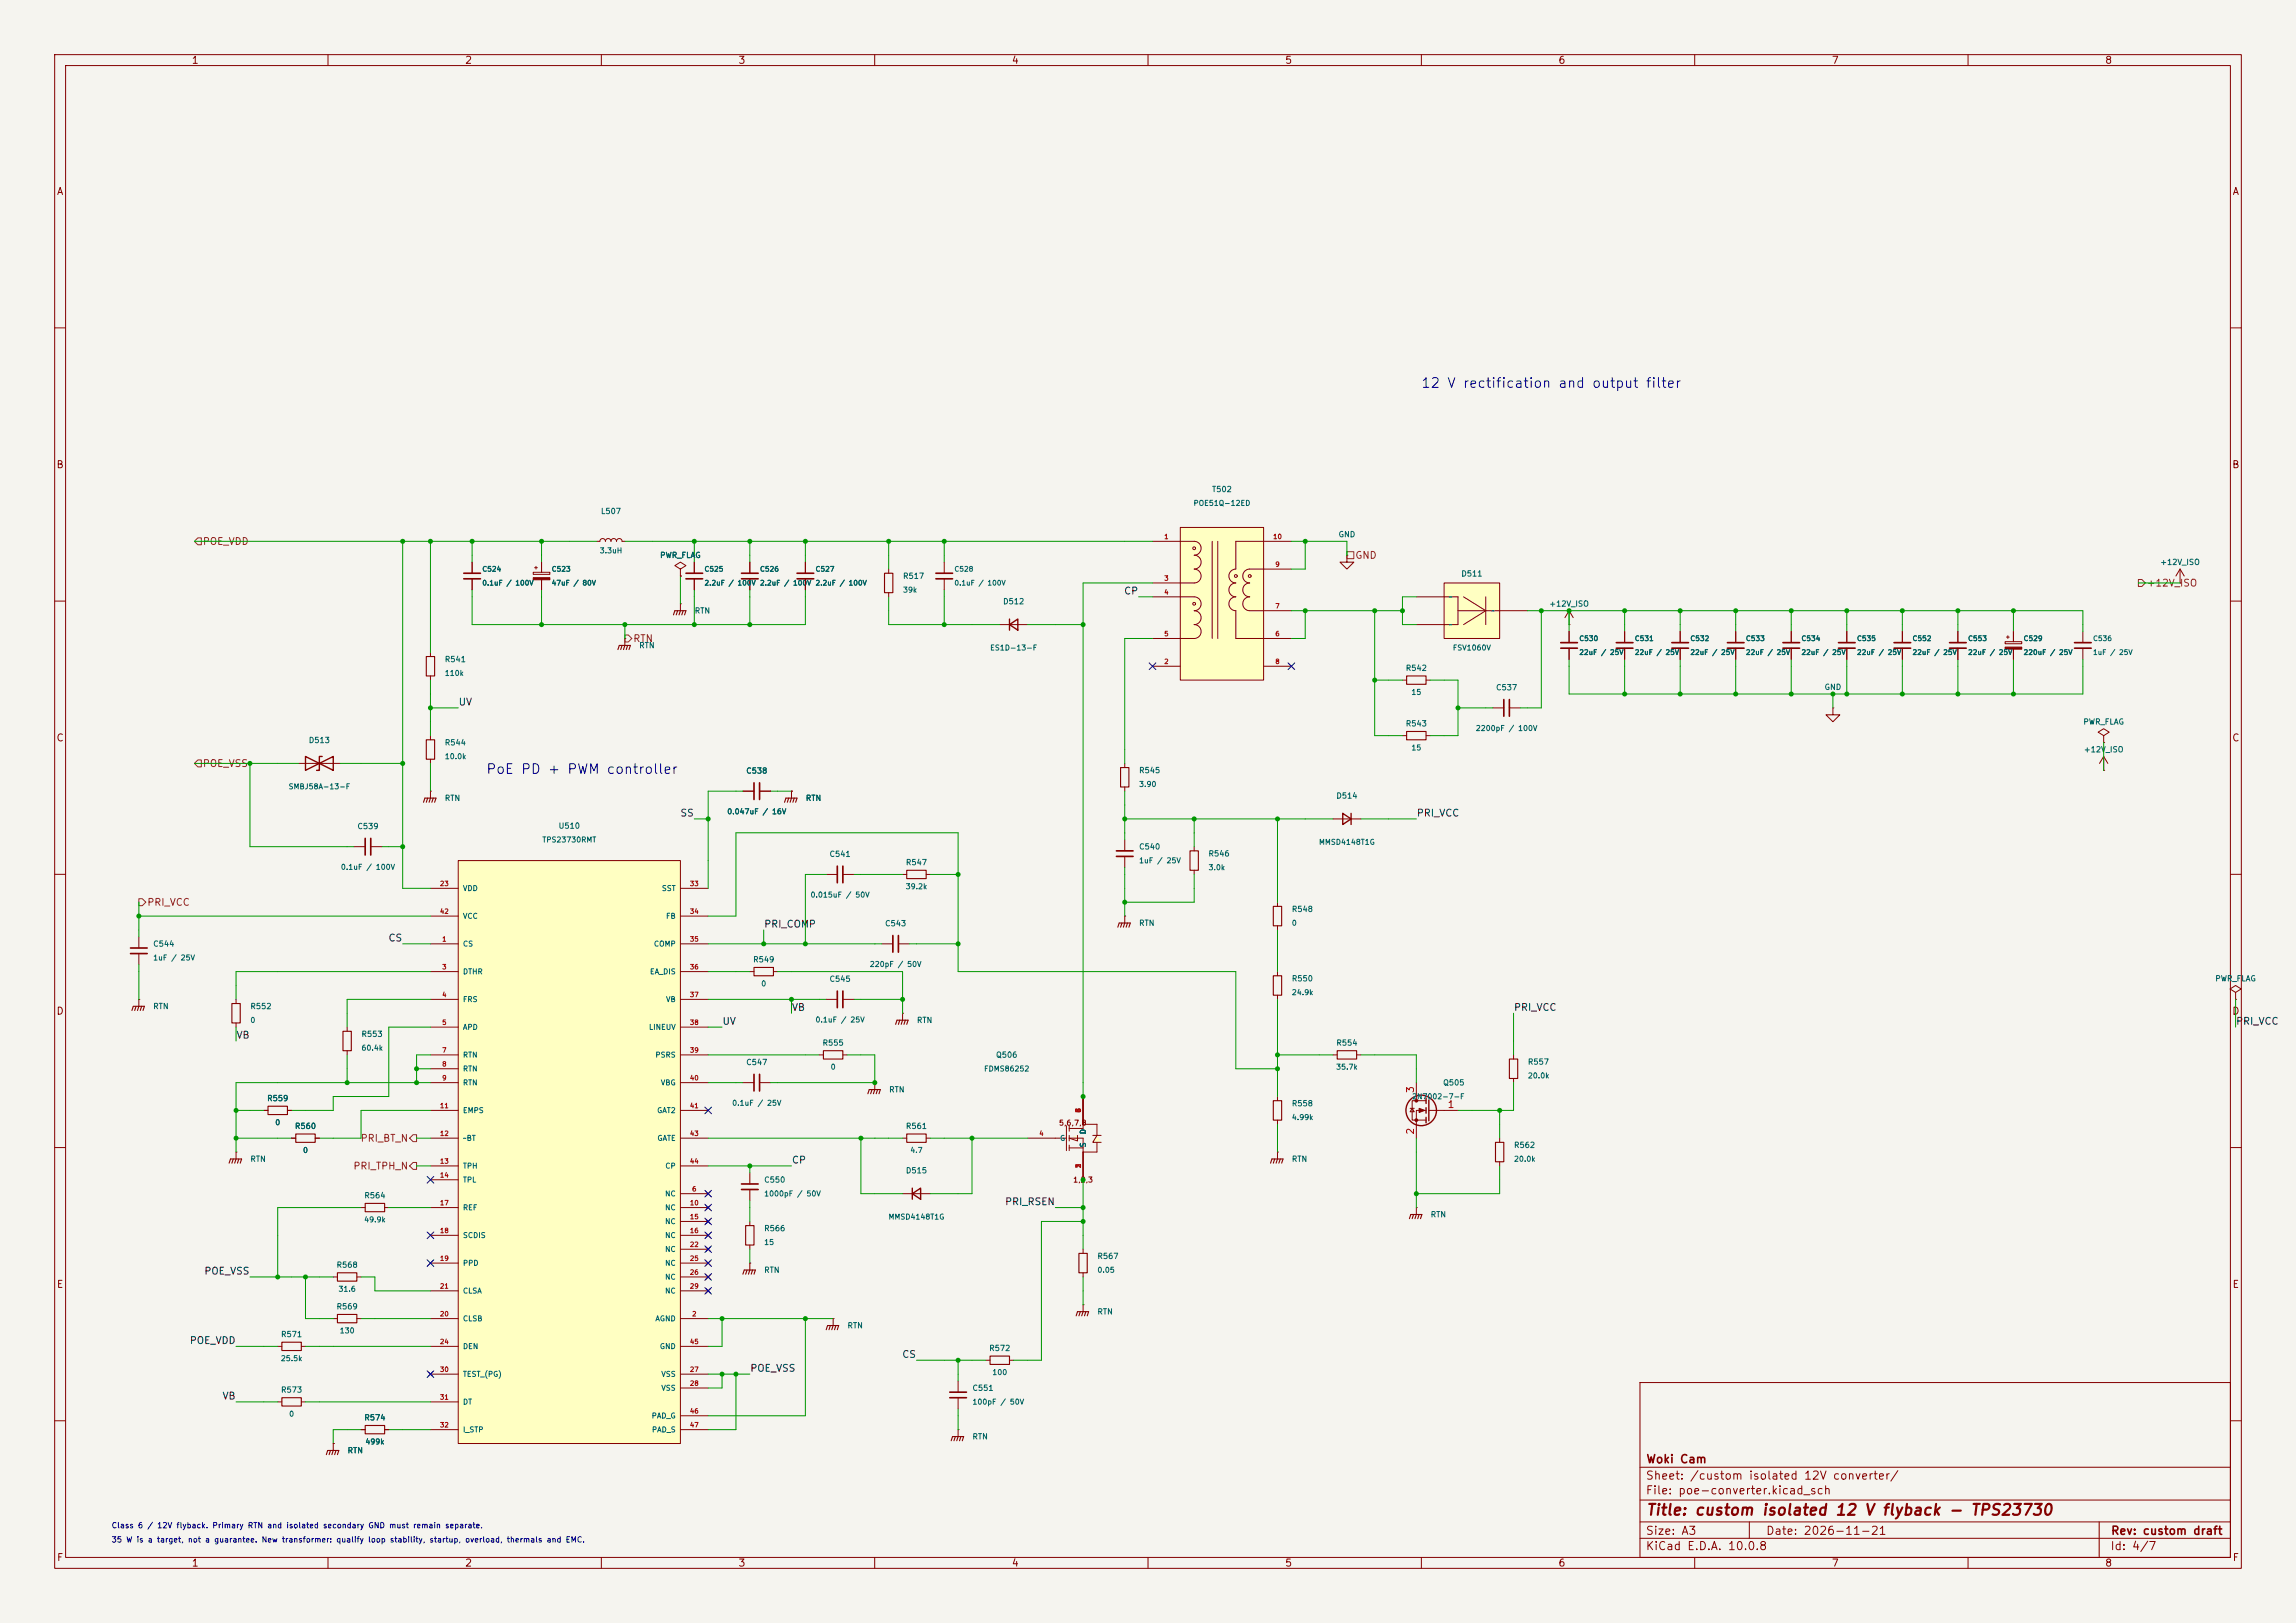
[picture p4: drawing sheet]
<svg xmlns="http://www.w3.org/2000/svg" width="420mm" height="297mm" viewBox="0 0 420 297" stroke-linecap="round" stroke-linejoin="round" font-family="sans-serif">
<defs><g id="words">
<text font-size="2" fill="#840000" x="301" y="277.8">Title: custom isolated 12 V flyback - TPS23730</text>
<g font-size="1.8" fill="#0000c2">
<text x="259.8" y="71.4">12 V rectification and output filter</text>
<text x="88.8" y="142.1">PoE PD + PWM controller</text>
</g>
<g font-size="1.5" fill="#840000">
<text x="301" y="268.1">Woki Cam</text>
<text x="300.9" y="273.8">File: poe-converter.kicad_sch</text>
<text x="300.9" y="271.1">Sheet: /custom isolated 12V converter/</text>
<text x="300.9" y="281.2">Size: A3</text>
<text x="322.9" y="281.2">Date: 2026-11-21</text>
<text x="386" y="281.2">Rev: custom draft</text>
<text x="300.9" y="284">KiCad E.D.A. 10.0.8</text>
<text x="385.9" y="284">Id: 4/7</text>
</g>
<g font-size="1.3" fill="#840000">
<text x="35" y="12">1</text>
<text x="85" y="12">2</text>
<text x="135" y="12">3</text>
<text x="185" y="12">4</text>
<text x="235" y="12">5</text>
<text x="285" y="12">6</text>
<text x="335" y="12">7</text>
<text x="385" y="12">8</text>
<text x="10.3" y="36">A</text>
<text x="408.3" y="36">A</text>
<text x="10.2" y="86">B</text>
<text x="408.2" y="86">B</text>
<text x="10.2" y="136">C</text>
<text x="408.2" y="136">C</text>
<text x="10.2" y="186">D</text>
<text x="408.2" y="186">D</text>
<text x="10.3" y="236">E</text>
<text x="408.3" y="236">E</text>
<text x="10.3" y="286">F</text>
<text x="35" y="287">1</text>
<text x="85" y="287">2</text>
<text x="135" y="287">3</text>
<text x="185" y="287">4</text>
<text x="235" y="287">5</text>
<text x="285" y="287">6</text>
<text x="335" y="287">7</text>
<text x="385" y="287">8</text>
<text x="408.3" y="286">F</text>
</g>
<g font-size="1.3" fill="#725600">
<text x="37" y="100">POE_VDD</text>
<text x="247.8" y="102.6">GND</text>
<text x="392.6" y="107.6">+12V_ISO</text>
<text x="115.7" y="117.8">RTN</text>
<text x="37" y="140.7">POE_VSS</text>
<text x="26.8" y="166.1">PRI_VCC</text>
<text x="65.9" y="209.2">PRI_BT_N</text>
<text x="64.5" y="214.3">PRI_TPH_N</text>
</g>
<g font-size="1.3" fill="#0f0f0f">
<text x="205.5" y="109.1">CP</text>
<text x="83.8" y="129.4">UV</text>
<text x="124.4" y="149.7">SS</text>
<text x="259.1" y="149.7">PRI_VCC</text>
<text x="71" y="172.6">CS</text>
<text x="139.7" y="170.1">PRI_COMP</text>
<text x="144.8" y="185.3">VB</text>
<text x="276.8" y="185.3">PRI_VCC</text>
<text x="43.2" y="190.4">VB</text>
<text x="132.1" y="187.8">UV</text>
<text x="408.9" y="187.8">PRI_VCC</text>
<text x="144.8" y="213.2">CP</text>
<text x="183.7" y="220.9">PRI_RSEN</text>
<text x="37.3" y="233.6">POE_VSS</text>
<text x="34.6" y="246.3">POE_VDD</text>
<text x="137.1" y="251.3">POE_VSS</text>
<text x="164.9" y="248.8">CS</text>
<text x="40.6" y="256.4">VB</text>
</g>
<g font-size="1.3" fill="#a90000">
<text x="258.9" y="200.1" transform="rotate(-90 258.9 200.1)">3</text>
<text x="264.7" y="203.1">1</text>
<text x="258.9" y="207.7" transform="rotate(-90 258.9 207.7)">2</text>
</g>
<g font-size="1" fill="#006464">
<text x="109.8" y="94.3">L507</text>
<text x="218.2" y="92.8">POE51Q-12ED</text>
<text x="221.6" y="90.3">T502</text>
<text x="109.6" y="101.5">3.3uH</text>
<text x="244.8" y="98.5">GND</text>
<text x="120.6" y="102.4">PWR_FLAG</text>
<text x="165.1" y="106.2">R517</text>
<text x="267.2" y="105.7">D511</text>
<text x="395.1" y="103.6">+12V_ISO</text>
<text x="127" y="112.5">RTN</text>
<text x="165.1" y="108.7">39k</text>
<text x="183.4" y="110.8">D512</text>
<text x="264.9" y="109.9">~</text>
<text x="272.7" y="112.5">~</text>
<text x="283.3" y="111.2">+12V_ISO</text>
<text x="116.8" y="118.9">RTN</text>
<text x="181" y="119.3">ES1D-13-F</text>
<text x="264.9" y="115">~</text>
<text x="265.7" y="119.3">FSV1060V</text>
<text x="81.3" y="121.4">R541</text>
<text x="81.3" y="123.9">110k</text>
<text x="257.1" y="123">R542</text>
<text x="258.1" y="127.4">15</text>
<text x="273.6" y="126.6">C537</text>
<text x="333.7" y="126.5">GND</text>
<text x="56.4" y="136.2">D513</text>
<text x="81.3" y="136.6">R544</text>
<text x="257.1" y="133.2">R543</text>
<text x="258.1" y="137.5">15</text>
<text x="269.9" y="134">2200pF / 100V</text>
<text x="381" y="132.8">PWR_FLAG</text>
<text x="381.1" y="137.9">+12V_ISO</text>
<text x="81.3" y="139.1">10.0k</text>
<text x="136.4" y="141.8">C538</text>
<text x="208.3" y="141.7">R545</text>
<text x="52.7" y="144.7">SMBJ58A-13-F</text>
<text x="81.3" y="146.8">RTN</text>
<text x="132.9" y="149.2">0.047uF / 16V</text>
<text x="147.3" y="146.8">RTN</text>
<text x="208.3" y="144.2">3.90</text>
<text x="244.4" y="146.4">D514</text>
<text x="65.3" y="152">C539</text>
<text x="99.1" y="154.4">TPS23730RMT</text>
<text x="102.1" y="151.9">U510</text>
<text x="208.3" y="155.7">C540</text>
<text x="241.2" y="154.8">MMSD4148T1G</text>
<text x="62.3" y="159.4">0.1uF / 100V</text>
<text x="151.6" y="157">C541</text>
<text x="165.6" y="158.6">R547</text>
<text x="208.3" y="158.2">1uF / 25V</text>
<text x="221" y="157">R546</text>
<text x="221" y="159.5">3.0k</text>
<text x="84.6" y="163.3">VDD</text>
<text x="121" y="163.3">SST</text>
<text x="148.2" y="164.5">0.015uF / 50V</text>
<text x="165.6" y="162.9">39.2k</text>
<text x="236.2" y="167.1">R548</text>
<text x="27.9" y="173.5">C544</text>
<text x="84.6" y="173.4">CS</text>
<text x="84.6" y="168.4">VCC</text>
<text x="119.5" y="173.4">COMP</text>
<text x="121.7" y="168.4">FB</text>
<text x="161.8" y="169.7">C543</text>
<text x="208.3" y="169.7">RTN</text>
<text x="236.2" y="169.6">0</text>
<text x="27.9" y="176">1uF / 25V</text>
<text x="84.6" y="178.5">DTHR</text>
<text x="118.8" y="178.5">EA_DIS</text>
<text x="137.7" y="176.3">R549</text>
<text x="151.6" y="179.9">C545</text>
<text x="159" y="177.2">220pF / 50V</text>
<text x="236.2" y="179.8">R550</text>
<text x="405.1" y="179.8">PWR_FLAG</text>
<text x="27.9" y="184.9">RTN</text>
<text x="45.7" y="184.9">R552</text>
<text x="84.6" y="183.6">FRS</text>
<text x="121.7" y="183.6">VB</text>
<text x="139.2" y="180.7">0</text>
<text x="236.2" y="182.3">24.9k</text>
<text x="45.7" y="187.4">0</text>
<text x="66" y="190">R553</text>
<text x="84.6" y="188.7">APD</text>
<text x="118.6" y="188.7">LINEUV</text>
<text x="149.1" y="187.3">0.1uF / 25V</text>
<text x="150.4" y="191.6">R555</text>
<text x="167.6" y="187.4">RTN</text>
<text x="244.4" y="191.6">R554</text>
<text x="66" y="192.5">60.4k</text>
<text x="84.6" y="193.8">RTN</text>
<text x="84.6" y="196.3">RTN</text>
<text x="119.8" y="193.8">PSRS</text>
<text x="136.4" y="195.1">C547</text>
<text x="151.9" y="196">0</text>
<text x="179.9" y="196.3">FDMS86252</text>
<text x="182.1" y="193.8">Q506</text>
<text x="244.3" y="196">35.7k</text>
<text x="279.4" y="195.1">R557</text>
<text x="279.4" y="197.6">20.0k</text>
<text x="48.8" y="201.7">R559</text>
<text x="84.6" y="198.8">RTN</text>
<text x="84.6" y="203.9">EMPS</text>
<text x="120.1" y="203.9">GAT2</text>
<text x="120.8" y="198.8">VBG</text>
<text x="133.8" y="202.6">0.1uF / 25V</text>
<text x="162.5" y="200.1">RTN</text>
<text x="236.2" y="202.7">R558</text>
<text x="258.2" y="201.4">2N7002-7-F</text>
<text x="263.9" y="198.9">Q505</text>
<text x="50.3" y="206.1">0</text>
<text x="53.9" y="206.8">R560</text>
<text x="84.6" y="209">~BT</text>
<text x="120.2" y="209">GATE</text>
<text x="165.6" y="206.8">R561</text>
<text x="193.8" y="209">G</text>
<text x="198.8" y="207.6" transform="rotate(-90 198.8 207.6)">D</text>
<text x="236.2" y="205.2">4.99k</text>
<text x="45.7" y="212.8">RTN</text>
<text x="55.3" y="211.2">0</text>
<text x="84.6" y="214.1">TPH</text>
<text x="121.6" y="214.1">CP</text>
<text x="165.6" y="215">D515</text>
<text x="166.4" y="211.2">4.7</text>
<text x="198.8" y="210.1" transform="rotate(-90 198.8 210.1)">S</text>
<text x="236.2" y="212.8">RTN</text>
<text x="276.8" y="210.3">R562</text>
<text x="276.8" y="212.8">20.0k</text>
<text x="66.6" y="219.5">R564</text>
<text x="84.6" y="216.6">TPL</text>
<text x="84.6" y="221.7">REF</text>
<text x="121.6" y="219.2">NC</text>
<text x="121.6" y="221.7">NC</text>
<text x="139.7" y="216.7">C550</text>
<text x="139.7" y="219.2">1000pF / 50V</text>
<text x="66.5" y="223.9">49.9k</text>
<text x="84.6" y="226.8">SCDIS</text>
<text x="121.6" y="224.2">NC</text>
<text x="121.6" y="226.8">NC</text>
<text x="139.7" y="225.5">R566</text>
<text x="162.4" y="223.4">MMSD4148T1G</text>
<text x="261.6" y="223">RTN</text>
<text x="61.5" y="232.2">R568</text>
<text x="84.6" y="231.9">PPD</text>
<text x="121.6" y="229.3">NC</text>
<text x="121.6" y="231.9">NC</text>
<text x="139.7" y="233.2">RTN</text>
<text x="139.7" y="228">15</text>
<text x="200.6" y="230.6">R567</text>
<text x="200.6" y="233.1">0.05</text>
<text x="61.5" y="239.8">R569</text>
<text x="61.8" y="236.6">31.6</text>
<text x="84.6" y="236.9">CLSA</text>
<text x="121.6" y="234.4">NC</text>
<text x="121.6" y="236.9">NC</text>
<text x="51.3" y="244.9">R571</text>
<text x="62" y="244.2">130</text>
<text x="84.6" y="242">CLSB</text>
<text x="119.8" y="242">AGND</text>
<text x="154.9" y="243.3">RTN</text>
<text x="200.6" y="240.8">RTN</text>
<text x="51.3" y="249.3">25.5k</text>
<text x="84.6" y="247.1">DEN</text>
<text x="120.6" y="247.1">GND</text>
<text x="180.9" y="247.5">R572</text>
<text x="181.4" y="251.8">100</text>
<text x="51.3" y="255.1">R573</text>
<text x="84.6" y="252.2">TEST_(PG)</text>
<text x="84.6" y="257.3">DT</text>
<text x="120.9" y="252.2">VSS</text>
<text x="120.9" y="254.7">VSS</text>
<text x="177.8" y="254.8">C551</text>
<text x="177.8" y="257.3">100pF / 50V</text>
<text x="52.8" y="259.5">0</text>
<text x="66.6" y="260.2">R574</text>
<text x="84.6" y="262.3">I_STP</text>
<text x="119.1" y="259.8">PAD_G</text>
<text x="119.2" y="262.3">PAD_S</text>
<text x="177.8" y="263.6">RTN</text>
<text x="63.5" y="266.2">RTN</text>
<text x="66.7" y="264.5">499k</text>
</g>
<g font-size="1" fill="#840000">
<text x="193.6" y="206.2">5,6,7,8</text>
<text x="196.2" y="216.6">1,2,3</text>
</g>
<g font-size="1" fill="#0000c2">
<text x="20.3" y="279.9">Class 6 / 12V flyback. Primary RTN and isolated secondary GND must remain separate.</text>
<text x="20.3" y="282.5">35 W is a target, not a guarantee. New transformer: qualify loop stability, startup, overload, thermals and EMC.</text>
</g>
<g font-size=".9" fill="#a90000">
<text x="212.9" y="98.8">1</text>
<text x="232.8" y="98.8">10</text>
<text x="212.9" y="106.5">3</text>
<text x="233.2" y="103.9">9</text>
<text x="212.9" y="109">4</text>
<text x="233.2" y="111.5">7</text>
<text x="212.9" y="116.6">5</text>
<text x="233.2" y="116.6">6</text>
<text x="212.9" y="121.7">2</text>
<text x="233.2" y="121.7">8</text>
<text x="80.4" y="162.3">23</text>
<text x="80.4" y="167.4">42</text>
<text x="126.1" y="162.3">33</text>
<text x="126.1" y="167.4">34</text>
<text x="80.8" y="172.5">1</text>
<text x="126.1" y="172.5">35</text>
<text x="80.8" y="177.6">3</text>
<text x="126.1" y="177.6">36</text>
<text x="80.8" y="182.7">4</text>
<text x="126.1" y="182.7">37</text>
<text x="80.8" y="187.7">5</text>
<text x="126.1" y="187.7">38</text>
<text x="80.8" y="192.8">7</text>
<text x="80.8" y="195.4">8</text>
<text x="80.8" y="197.9">9</text>
<text x="126.1" y="192.8">39</text>
<text x="126.1" y="197.9">40</text>
<text x="80.4" y="203">11</text>
<text x="126.1" y="203">41</text>
<text x="197.9" y="203.7" transform="rotate(-90 197.9 203.7)">5</text>
<text x="197.9" y="203.7" transform="rotate(-90 197.9 203.7)">6</text>
<text x="197.9" y="203.7" transform="rotate(-90 197.9 203.7)">7</text>
<text x="197.9" y="203.7" transform="rotate(-90 197.9 203.7)">8</text>
<text x="80.4" y="208.1">12</text>
<text x="126.1" y="208.1">43</text>
<text x="190" y="208.1">4</text>
<text x="80.4" y="213.1">13</text>
<text x="80.4" y="215.7">14</text>
<text x="126.1" y="213.1">44</text>
<text x="197.9" y="213.8" transform="rotate(-90 197.9 213.8)">1</text>
<text x="197.9" y="213.8" transform="rotate(-90 197.9 213.8)">2</text>
<text x="197.9" y="213.8" transform="rotate(-90 197.9 213.8)">3</text>
<text x="80.4" y="220.8">17</text>
<text x="126.1" y="220.8">10</text>
<text x="126.5" y="218.2">6</text>
<text x="80.4" y="225.8">18</text>
<text x="126.1" y="223.3">15</text>
<text x="126.1" y="225.8">16</text>
<text x="80.4" y="230.9">19</text>
<text x="126.1" y="228.4">22</text>
<text x="126.1" y="230.9">25</text>
<text x="126.1" y="233.5">26</text>
<text x="80.4" y="236">21</text>
<text x="126.1" y="236">29</text>
<text x="80.4" y="241.1">20</text>
<text x="126.5" y="241.1">2</text>
<text x="80.4" y="246.2">24</text>
<text x="80.4" y="251.2">30</text>
<text x="126.1" y="251.2">27</text>
<text x="126.1" y="246.2">45</text>
<text x="80.4" y="256.3">31</text>
<text x="126.1" y="253.8">28</text>
<text x="80.4" y="261.4">32</text>
<text x="126.1" y="258.9">46</text>
<text x="126.1" y="261.4">47</text>
</g>
<g font-size=".9" fill="#006464">
<text x="88.1" y="104.8">C524</text>
<text x="88.1" y="107.4">0.1uF / 100V</text>
<text x="100.8" y="104.8">C523</text>
<text x="100.8" y="107.4">47uF / 80V</text>
<text x="128.8" y="104.8">C525</text>
<text x="128.8" y="107.4">2.2uF / 100V 2.2uF / 100V 2.2uF / 100V</text>
<text x="138.9" y="104.8">C526</text>
<text x="149.1" y="104.8">C527</text>
<text x="174.5" y="104.8">C528</text>
<text x="174.5" y="107.4">0.1uF / 100V</text>
<text x="288.8" y="117.5">C530</text>
<text x="298.9" y="117.5">C531</text>
<text x="309.1" y="117.5">C532</text>
<text x="319.3" y="117.5">C533</text>
<text x="329.4" y="117.5">C534</text>
<text x="339.6" y="117.5">C535</text>
<text x="349.7" y="117.5">C552</text>
<text x="359.9" y="117.5">C553</text>
<text x="370.1" y="117.5">C529</text>
<text x="382.8" y="117.5">C536</text>
<text x="288.8" y="120.1">22uF / 25V</text>
<text x="298.9" y="120.1">22uF / 25V</text>
<text x="309.1" y="120.1">22uF / 25V</text>
<text x="319.3" y="120.1">22uF / 25V</text>
<text x="329.4" y="120.1">22uF / 25V</text>
<text x="339.6" y="120.1">22uF / 25V</text>
<text x="349.7" y="120.1">22uF / 25V</text>
<text x="359.9" y="120.1">22uF / 25V</text>
<text x="370.1" y="120.1">220uF / 25V</text>
<text x="382.8" y="120.1">1uF / 25V</text>
</g>
</g></defs>
<path d="M0 0h420v297h-420z" fill="#f5f4ef" stroke="#f5f4ef" stroke-width=".18"/>
<g fill="none" stroke="#840000" stroke-width=".18">
<path d="M10 10h400v277h-400zM12 12h396v273h-396zM60 10v2M110 10v2M160 10v2M210 10v2M260 10v2M310 10v2M360 10v2M10 60h2M408 60h2M10 110h2"/>
<path d="M162.6 104.1v.8M162.6 108.5v.7M246.4 101.6v1.3h1.2l-1.2 1.2-1.3-1.2h1.3M246.4 101.6h.1M287 115.6v2M287 118.6v2.1M297.2 115.6v2M297.2 118.6v2.1M307.3 115.6v2M307.3 118.6v2.1M408 110h2M78.7 134.6v.8"/>
<path d="M78.7 138.9v.8M205.7 139.7v.8M273 129.5h2.1M276.1 129.5h2M10 160h2M205.7 144v.8M205.7 153.7v2M205.7 156.7v2.1M218.4 154.9v.8M218.4 159.3v.7M408 160h2M161.3 172.7h2"/>
<path d="M164.3 172.7h2.1M205.7 167.6h.1M205.7 167.6v1.3M135.9 198.1h2M138.9 198.1h2.1M151.1 182.9h2.1M154.2 182.9h2M160 198.1h.1M160 198.1v1.3M165.1 185.4h.1M165.1 185.4v1.3M243.8 193h.8"/>
<path d="M248.2 193h.7M259.1 198.1v3.3M10 210h2M43.2 210.8h.1M43.2 210.8v1.3M48.3 203.2h.7M52.6 203.2h.7M257.9 202.8h.8M258.3 202.8l.4 .7h-.8zM260.9 201.4h-2.6v3.6h2.6M260.9 203.2h-1.8v5.1M261.4 203.2h5.3"/>
<path d="M408 210h2M61 233.7h.7M65.3 233.7h.7M50.8 246.4h.8M50.8 256.5h.8M55.1 246.4h.8M55.1 256.5h.8M61 241.3h.7M65.3 241.3h.7M300 253h108v32h-108zM10 260h2M66 261.6h.8"/>
<path d="M70.4 261.6h.7M300 278.5h108M300 274.5h108M300 268.5h108M320 278.5v3M384 278.5v6.5M408 260h2M60 285v2M110 285v2M160 285v2M210 285v2M260 285v2"/>
<path d="M300 281.5h108M310 285v2M360 285v2"/>
</g>
<g fill="none" stroke="#840000" stroke-width=".3">
<path d="M285.5 118.6h3M285.5 117.6h3M295.7 118.6h3M295.7 117.6h3M305.8 118.6h3.1M305.8 117.6h3.1M275.1 128v3.1M276.1 128v3.1M204.2 155.7h3.1M204.2 156.7h3.1M163.3 171.2v3M164.3 171.2v3"/>
<path d="M137.9 196.6v3M138.9 196.6v3M153.2 181.4v3M154.2 181.4v3"/>
</g>
<g fill="none" stroke="#840000" stroke-width=".2">
<path d="M161.8 104.9h1.5v3.6h-1.5zM78 135.4h1.5v3.5h-1.5zM205 140.5h1.5v3.5h-1.5zM217.7 155.7h1.5v3.6h-1.5zM204.5 169.7l.2-.8h2.1l-.3 .8M205.2 168.9l-.2 .8M205.7 168.9l-.2 .8M206.2 168.9l-.2 .8M159.5 199.4l-.2 .8M160 199.4l-.2 .8M160.5 199.4l-.2 .8M163.8 187.5l.3-.8h2l-.2 .8"/>
<path d="M164.6 186.7l-.3 .8M165.1 186.7l-.3 .8M165.6 186.7l-.2 .8M244.6 192.3h3.6v1.5h-3.6zM41.9 212.9l.3-.8h2l-.3 .8M42.7 212.1l-.3 .8M43.2 212.1l-.3 .8M43.7 212.1l-.3 .8M49 202.4h3.6v1.6h-3.6zM158.7 200.2l.3-.8h2l-.2 .8M61.7 232.9h3.6v1.5h-3.6zM51.6 245.6h3.5v1.5h-3.5z"/>
<path d="M51.6 255.8h3.5v1.5h-3.5zM61.7 240.5h3.6v1.6h-3.6zM66.8 260.9h3.6v1.5h-3.6z"/>
</g>
<g fill="none" stroke="#840000" stroke-width=".25">
<path d="M260.9 200.9v1M260.9 202.7v1M260.9 204.5v1M261.4 201.3v3.8"/>
<circle cx="260" cy="203.2" r="2.79"/>
</g>
<g fill="#840000" stroke="#840000" stroke-width=".18">
<path d="M259.6 202.8l1 .4-1 .4z"/>
<circle cx="259.1" cy="201.4" r=".25"/>
<circle cx="259.1" cy="205" r=".25"/>
</g>
<g fill="#ffffc2">
<path d="M264.2 106.7h10.1v10.1h-10.1z"/>
<path d="M267.7 109.2l4.1 2.6-4.1 2.5z"/>
</g>
<g fill="none" stroke="#840000" stroke-width=".18">
<path d="M114.3 116.8h.1M114.3 116.8v1.3M259.1 109.2h7.6v5.1h-7.6M264.2 106.7h10.1v10.1h-10.1zM266.7 111.8h12.7M267.7 109.2l4.1 2.6-4.1 2.5M271.8 109.2v5.1M287 114.3h.1M287 111.8l-.7 1.2M287 111.8l.8 1.2M287 111.8v2.5M64.8 154.9h2"/>
<path d="M67.8 154.9h2M78.7 144.8h.1M78.7 144.8v1.3M137.2 231.1h.1M137.2 223.5v.8M137.2 227.8v.8M137.2 231.1v1.3"/>
</g>
<g fill="none" stroke="#840000" stroke-width=".2">
<path d="M113 118.9l.3-.8h2l-.2 .8M113.8 118.1l-.3 .8M114.3 118.1l-.3 .8M114.8 118.1l-.2 .8M77.5 146.8l.2-.7h2.1l-.3 .7M78.2 146.1l-.2 .7M78.7 146.1l-.2 .7M79.2 146.1l-.2 .7M135.9 233.2l.2-.8h2.1l-.3 .8M136.4 224.3h1.5v3.5h-1.5zM136.7 232.4l-.3 .8M137.2 232.4l-.3 .8"/>
<path d="M137.7 232.4l-.3 .8"/>
</g>
<path d="M66.8 153.4v3.1M67.8 153.4v3.1" fill="none" stroke="#840000" stroke-width=".3"/>
<path d="M215.9 96.5h15.2v28h-15.2z" fill="#ffffc2"/>
<g fill="none" stroke="#840000" stroke-width=".18">
<path d="M210.8 99.1h7.6a1.27 1.27 0 0 1 1.3 1.2 1.27 1.27 0 0 1-1.3 1.3 1.27 1.27 0 0 1 1.3 1.3 1.27 1.27 0 0 1-1.3 1.2 1.27 1.27 0 0 1 1.3 1.3 1.27 1.27 0 0 1-1.3 1.3h-7.6M215.9 96.5h15.2v28h-15.2zM221.7 99.1v17.7M222.8 99.1v17.7M236.2 99.1h-10.1v5a1.27 1.27 0 0 0-1.3 1.3 1.27 1.27 0 0 0 1.3 1.3 1.27 1.27 0 0 0-1.3 1.3 1.27 1.27 0 0 0 1.3 1.2 1.27 1.27 0 0 0-1.3 1.3 1.27 1.27 0 0 0 1.3 1.3v5h10.1M172.7 102.9v2M172.7 105.9v2.1M182.9 114.3h5.1M210.8 109.2h7.6a1.27 1.27 0 0 1 1.3 1.3 1.27 1.27 0 0 1-1.3 1.3 1.27 1.27 0 0 1 1.3 1.2 1.27 1.27 0 0 1-1.3 1.3 1.27 1.27 0 0 1 1.3 1.3 1.27 1.27 0 0 1-1.3 1.2h-7.6M236.2 104.1h-7.6a1.27 1.27 0 0 0-1.3 1.3 1.27 1.27 0 0 0 1.3 1.3 1.27 1.27 0 0 0-1.3 1.3 1.27 1.27 0 0 0 1.3 1.2 1.27 1.27 0 0 0-1.3 1.3 1.27 1.27 0 0 0 1.3 1.3h7.6M337.8 115.6v2M337.8 118.6v2.1"/>
<path d="M210.8 121.9h5.1M231.1 121.9h5.1M151.1 160h2.1M154.2 160h2M165.1 160h.8M169.4 160h.8M137.2 214.6v2.1M137.2 217.7v2"/>
<circle cx="218.4" cy="110.5" r=".25"/>
<circle cx="218.4" cy="100.3" r=".25"/>
<circle cx="226.1" cy="105.4" r=".25"/>
<circle cx="228.6" cy="105.4" r=".25"/>
</g>
<path d="M184.7 114.3l1.5-1v2zM184.7 113.3v2" fill="none" stroke="#840000" stroke-width=".25"/>
<path d="M171.2 105.9h3M171.2 104.9h3M336.3 118.6h3M336.3 117.6h3M153.2 158.5v3M154.2 158.5v3M135.6 216.7h3.1M135.6 217.7h3.1" fill="none" stroke="#840000" stroke-width=".3"/>
<path d="M165.9 159.3h3.5v1.5h-3.5z" fill="none" stroke="#840000" stroke-width=".2"/>
<g fill="#ffffc2">
<path d="M195.6 208.3l1.5-.5v1z"/>
<path d="M200.7 207.8l.7 1.2h-1.5z"/>
</g>
<g fill="none" stroke="#840000" stroke-width=".18">
<path d="M109.2 99.1h.5l.2-.4 .3-.1 .4 .1 .1 .4 .2-.4 .3-.1 .4 .1 .2 .4 .1-.4 .4-.1 .3 .1 .2 .4 .1-.4 .4-.1 .3 .1 .2 .4h.5M97.5 104.7h3.1v.4h-3.1zM97.8 103.9h.5M98 103.6v.5M99.1 102.9v1.8M99.1 106.1v1.9M317.5 115.6v2M317.5 118.6v2.1M327.7 115.6v2M327.7 118.6v2.1M256.5 124.5h.8M256.5 134.6h.8"/>
<path d="M260.9 124.5h.7M260.9 134.6h.7M335.3 129.5v1.3h1.2l-1.2 1.3-1.3-1.3h1.3M335.3 129.5h.1M135.9 144.8h2M138.9 144.8h2.1M144.8 144.8h.1M144.8 144.8v1.3M243.8 149.9h5.1M25.4 171.5v2M25.4 174.5v2M25.4 182.9h.1"/>
<path d="M25.4 182.9v1.3M43.2 182.9v.7M43.2 187.2v.8M188 208.3h7.1M195.1 206v4.6M195.6 206v1M195.6 207.8v1M195.6 209.6v1M195.6 210.1h2.5M197.1 207.8v1l-1.5-.5h2.5v7.6M198.1 205.7h2.6v2.1l-.8 1.2h1.5M198.1 200.7v5.8h-2.5"/>
<path d="M199.9 207.8h1.5M200.7 209v1.8h-2.6M233.7 200.7v.7M233.7 205v.7M198.1 238.8h.1M198.1 228.6v.8M198.1 232.9v.8M198.1 238.8v1.2M152.4 241.3h.1M152.4 241.3v1.3M61 264.2h.1M61 264.2v1.2"/>
</g>
<g fill="none" stroke="#840000" stroke-width=".2">
<path d="M257.3 123.7h3.6v1.5h-3.6zM257.3 133.9h3.6v1.5h-3.6zM143.5 146.8l.3-.7h2l-.3 .7M144.3 146.1l-.3 .7M144.8 146.1l-.3 .7M145.3 146.1l-.3 .7M24.1 184.9l.3-.7h2l-.2 .7M24.9 184.2l-.3 .7M25.4 184.2l-.3 .7M25.9 184.2l-.2 .7M42.4 183.6h1.5v3.6h-1.5zM232.9 201.4h1.5v3.6h-1.5z"/>
<path d="M197.4 229.4h1.5v3.5h-1.5zM151.1 243.3l.3-.7h2l-.2 .7M151.9 242.6l-.3 .7M152.4 242.6l-.3 .7M152.9 242.6l-.2 .7M196.8 240.8l.3-.8h2l-.2 .8M197.6 240l-.2 .8M198.1 240l-.2 .8M198.6 240l-.2 .8M59.7 266.2l.2-.8h2.1l-.3 .8M60.5 265.4l-.3 .8M61 265.4l-.3 .8"/>
<path d="M61.5 265.4l-.3 .8"/>
</g>
<path d="M316 118.6h3M316 117.6h3M326.1 118.6h3.1M326.1 117.6h3.1M137.9 143.3v3M138.9 143.3v3M23.9 173.5h3M23.9 174.5h3" fill="none" stroke="#840000" stroke-width=".3"/>
<path d="M97.5 105.7h3.1v.4h-3.1z" fill="#840000" stroke="#840000" stroke-width=".18"/>
<path d="M245.6 148.8l1.5 1.1-1.5 1zM247.1 148.8v2.1" fill="none" stroke="#840000" stroke-width=".25"/>
<path d="M83.8 157.5h40.7v106.7h-40.7z" fill="#ffffc2"/>
<g fill="none" stroke="#840000" stroke-width=".18">
<path d="M78.7 119.4v.7M86.4 102.9v2M86.4 105.9v2.1M99.1 102.9v1.8M99.1 106.1v1.9M124.5 110.5h.1M124.5 104.1l1-.6-1-.6-1.1 .6 1.1 .6v1.3M124.5 105.4h.1M124.5 110.5v1.3M127 102.9v2M127 105.9v2.1M137.2 102.9v2"/>
<path d="M137.2 105.9v2.1M147.3 102.9v2M147.3 105.9v2.1M287 115.6v2M287 118.6v2.1M297.2 115.6v2M297.2 118.6v2.1M307.3 115.6v2M307.3 118.6v2.1M317.5 115.6v2M317.5 118.6v2.1M327.7 115.6v2"/>
<path d="M327.7 118.6v2.1M337.8 115.6v2M337.8 118.6v2.1M348 115.6v2M348 118.6v2.1M358.1 115.6v2M358.1 118.6v2.1M366.8 117.4h3v.4h-3zM367 116.6h.5M367.3 116.3v.5M368.3 115.6v1.8M368.3 118.8v1.9"/>
<path d="M381 115.6v2M381 118.6v2.1M398.8 106.7h.1M398.8 104.1l-.8 1.3M398.8 104.1l.7 1.3M398.8 104.1v2.6M54.6 139.7h7.6M78.7 123.7v.8M384.8 134.6l1-.6-1-.6-1 .6 1 .6v1.3M384.8 135.9h.1M384.8 138.4l-.8 1.3M384.8 138.4l.8 1.3"/>
<path d="M384.8 138.4v2.6M83.8 157.5h40.7v106.7h-40.7zM135.9 144.8h2M138.9 144.8h2.1M144.8 144.8h.1M384.8 141h.1M78.7 172.7h5.1M78.7 177.8h5.1M78.7 162.6h5.1M78.7 167.6h5.1M124.5 172.7h5M124.5 177.8h5"/>
<path d="M124.5 162.6h5M124.5 167.6h5M137.2 177.8h.7M141.5 177.8h.7M233.7 165.1v.8M233.7 169.4v.8M233.7 177.8v.8M63.5 188v.7M63.5 192.3v.7M78.7 182.9h5.1M78.7 188h5.1M78.7 193h5.1"/>
<path d="M78.7 195.6h5.1M78.7 198.1h5.1M124.5 182.9h5M124.5 188h5M124.5 193h5M124.5 198.1h5M149.9 193h.7M154.2 193h.7M233.7 182.1v.8M276.9 193v.8M276.9 197.4v.7M408.9 181.6l1.1-.6-1.1-.7-1 .7 1 .6v1.3"/>
<path d="M408.9 182.9h.1M48.3 203.2h.7M52.6 203.2h.7M53.3 208.3h.8M57.7 208.3h.7M78.7 203.2h5.1M78.7 208.3h5.1M78.7 213.4h5.1M78.7 215.9h5.1M124.5 218.4h5M124.5 203.2h5M124.5 208.3h5"/>
<path d="M124.5 213.4h5M129.2 218.1l.7 .7M129.9 218.1l-.7 .7M165.1 218.4h5.1M165.1 208.3h.8M169.4 208.3h.8M233.7 210.8h.1M233.7 210.8v1.3M274.3 208.3v.7M274.3 212.6v.8M66 221h.8M70.4 221h.7"/>
<path d="M78.7 221h5.1M78.7 226.1h5.1M78.7 231.1h5.1M78.7 236.2h5.1M124.5 221h5M124.5 223.5h5M124.5 226.1h5M124.5 231.1h5M124.5 236.2h5M124.5 228.6h5M124.5 233.7h5M129.2 220.6l.7 .8"/>
<path d="M129.2 223.1l.7 .8M129.2 225.7l.7 .7M129.2 228.2l.7 .8M129.2 230.8l.7 .7M129.2 233.3l.7 .8M129.2 235.8l.7 .8M129.9 220.6l-.7 .8M129.9 223.1l-.7 .8M129.9 225.7l-.7 .7M129.9 228.2l-.7 .8M129.9 230.8l-.7 .7M129.9 233.3l-.7 .8"/>
<path d="M129.9 235.8l-.7 .8M259.1 221h.1M259.1 221v1.2M78.4 251.1l.7 .7M78.7 241.3h5.1M78.7 246.4h5.1M78.7 251.5h5.1M78.7 256.5h5.1M79.1 251.1l-.7 .7M124.5 241.3h5M124.5 246.4h5M124.5 251.5h5"/>
<path d="M124.5 254h5M124.5 259.1h5M175.3 252.7v2.1M175.3 255.8v2M180.3 248.9h.8M184.7 248.9h.7M61 264.2h.1M66 261.6h.8M70.4 261.6h.7M78.7 261.6h5.1M124.5 261.6h5M175.3 261.6h.1"/>
<path d="M175.3 261.6v1.3"/>
</g>
<path d="M55.9 138.4l5.1 2.6v-2.6l-5.1 2.6zM58.9 138.4h-.5v2.6h-.5M166.9 218.4l1.5-1v2.1zM166.9 217.4v2.1" fill="none" stroke="#840000" stroke-width=".25"/>
<g fill="none" stroke="#840000" stroke-width=".3">
<path d="M84.8 104.9h3.1M84.8 105.9h3.1M125.5 104.9h3M125.5 105.9h3M135.6 104.9h3.1M135.6 105.9h3.1M145.8 104.9h3M145.8 105.9h3M346.5 117.6h3M346.5 118.6h3M356.6 117.6h3.1M356.6 118.6h3.1"/>
<path d="M379.5 117.6h3M379.5 118.6h3M173.7 255.8h3.1M173.7 254.8h3.1"/>
</g>
<g fill="none" stroke="#840000" stroke-width=".2">
<path d="M123.2 112.5l.2-.7h2.1l-.3 .7M124 111.8l-.3 .7M124.5 111.8l-.3 .7M125 111.8l-.3 .7M78 120.1h1.5v3.6h-1.5zM137.9 177h3.6v1.6h-3.6zM232.9 165.9h1.5v3.5h-1.5zM232.9 178.6h1.5v3.5h-1.5zM62.7 188.7h1.6v3.6h-1.6zM150.6 192.3h3.6v1.5h-3.6zM276.1 193.8h1.5v3.6h-1.5zM54.1 207.5h3.6v1.5h-3.6z"/>
<path d="M165.9 207.5h3.5v1.5h-3.5zM232.4 212.9l.3-.8h2l-.3 .8M233.2 212.1l-.3 .8M233.7 212.1l-.3 .8M234.2 212.1l-.3 .8M273.6 209h1.5v3.6h-1.5zM66.8 220.2h3.6v1.5h-3.6zM257.8 223l.3-.8h2l-.3 .8M258.6 222.2l-.3 .8M259.1 222.2l-.3 .8M259.6 222.2l-.3 .8M181.1 248.2h3.6v1.5h-3.6z"/>
<path d="M174 263.7l.2-.8h2.1l-.3 .8M174.8 262.9l-.3 .8M175.3 262.9l-.3 .8M175.8 262.9l-.3 .8"/>
</g>
<path d="M366.8 118.4h3v.4h-3z" fill="#840000" stroke="#840000" stroke-width=".18"/>
<path d="M36.2 98.4h.6v1.3h-.6l-.6-.6zM114.3 116.2h.6l.7 .6-.7 .7h-.6zM246.4 101h1.2v1.2h-1.2zM391.2 106h.6l.6 .7-.6 .6h-.6zM36.2 139.1h.6v1.2h-.6l-.6-.6zM25.4 164.5h.6l.7 .6-.7 .6h-.6zM75.6 207.6h.6v1.3h-.6l-.7-.6zM75.6 212.7h.6v1.3h-.6l-.7-.6z" fill="none" stroke="#725600" stroke-width=".18"/>
<g fill="none" stroke="#009600" stroke-width=".18">
<path d="M35.6 99.1h73.6M73.7 99.1v63.5h5M78.7 99.1v20.3M86.4 99.1v3.8M99.1 99.1v3.8M114.3 99.1h96.5M127 99.1v3.8M137.2 99.1v3.8M147.3 99.1v3.8M162.6 99.1v5M172.7 99.1v3.8M236.2 99.1h10.2v2.5"/>
<path d="M238.8 99.1v5h-2.6M86.4 108v6.3h60.9v-6.3M99.1 108v6.3M114.3 114.3v2.5M124.5 105.4v5.1M127 108v6.3M137.2 108v6.3M162.6 109.2v5.1h20.3M172.7 108v6.3M188 114.3h10.1M208.3 109.2h2.5M210.8 106.7h-12.7v94"/>
<path d="M210.8 116.8h-5.1v22.9M236.2 111.8h20.3M238.8 111.8v5h-2.6M251.5 111.8v22.8h5M259.1 109.2h-2.6v5.1h2.6M279.4 111.8h101.6v3.8M281.9 111.8v17.7h-3.8M287 111.8v3.8M297.2 111.8v3.8M307.3 111.8v3.8M317.5 111.8v3.8M327.7 111.8v3.8"/>
<path d="M337.8 111.8v3.8M348 111.8v3.8M358.1 111.8v3.8M368.3 111.8v3.8M391.2 106.7h7.6M35.6 139.7h19M45.7 139.7v15.2h19.1M62.2 139.7h11.5M78.7 124.5v10.1M78.7 139.7v5.1M78.7 129.5h5.1M251.5 124.5h5"/>
<path d="M261.6 124.5h5.1v10.1h-5.1M266.7 129.5h6.3M287 120.7v6.3h94v-6.3M297.2 120.7v6.3M307.3 120.7v6.3M317.5 120.7v6.3M327.7 120.7v6.3M335.3 127v2.5M337.8 120.7v6.3M348 120.7v6.3M358.1 120.7v6.3M368.3 120.7v6.3"/>
<path d="M384.8 135.9v5.1M69.8 154.9h3.9M127 149.9h2.5M135.9 144.8h-6.4v17.8M141 144.8h3.8M205.7 149.9h38.1M205.7 144.8v8.9M205.7 158.8v8.8M218.4 149.9v5M233.7 149.9v15.2M248.9 149.9h10.2M25.4 165.1v6.4"/>
<path d="M25.4 176.5v6.4M25.4 167.6h53.3M73.7 172.7h5M78.7 177.8h-35.5v5.1M129.5 167.6h5.1v-15.2h40.7v25.4h50.8v17.8h7.6M129.5 177.8h7.7M129.5 172.7h31.8M139.7 170.2v2.5M142.2 177.8h22.9v7.6M151.1 160h-3.8v12.7M156.2 160h8.9M166.4 172.7h8.9"/>
<path d="M170.2 160h5.1M218.4 160v5.1h-12.7M233.7 170.2v7.6M43.2 188v2.5M63.5 193v5.1M76.2 195.6h2.5M78.7 198.1h-35.5v12.7M78.7 182.9h-15.2v5.1M78.7 188h-7.6v12.7h-10.1v2.5h-7.7M78.7 193h-2.5v5.1M129.5 198.1h6.4M129.5 188h2.6"/>
<path d="M129.5 182.9h21.6M129.5 193h20.4M144.8 182.9v2.5M154.9 193h5.1v5.1h-19M156.2 182.9h8.9M233.7 193h10.1M233.7 182.9v17.8M248.9 193h10.2v5.1M276.9 198.1v5.1h-10.2M276.9 185.4v7.6M408.9 182.9v5.1M43.2 208.3h10.1"/>
<path d="M43.2 203.2h5.1M76.2 208.3h2.5M76.2 213.4h2.5M78.7 203.2h-12.7v5.1h-7.6M129.5 208.3h35.6M129.5 213.4h15.3M137.2 213.4v1.2M137.2 219.7v3.8M157.5 208.3v10.1h7.6M170.2 208.3h17.8M177.8 208.3v10.1h-7.6M198.1 215.9v12.7"/>
<path d="M233.7 205.7v5.1M259.1 208.3v12.7M274.3 213.4v5h-15.2M274.3 203.2v5.1M45.7 233.7h15.3M55.9 233.7v7.6h5.1M66 221h-15.2v12.7M66 233.7h2.6v2.5h10.1M71.1 221h7.6M137.2 228.6v2.5M193 221h5.1M198.1 233.7v5.1"/>
<path d="M198.1 223.5h-7.6v25.4h-5.1M43.2 246.4h7.6M43.2 256.5h7.6M55.9 246.4h22.8M55.9 256.5h22.8M66 241.3h12.7M129.5 241.3h22.9M129.5 251.5h7.7M132.1 241.3v5.1h-2.6M132.1 251.5v2.5h-2.6M134.6 251.5v10.1h-5.1M147.3 241.3v17.8h-17.8"/>
<path d="M167.6 248.9h12.7M175.3 248.9v3.8M175.3 257.8v3.8M66 261.6h-5v2.6M71.1 261.6h7.6"/>
</g>
<g fill="none" stroke="#000084" stroke-width=".18">
<path d="M210.2 121.3l1.2 1.2M211.4 121.3l-1.2 1.2M235.6 121.3l1.2 1.2M236.8 121.3l-1.2 1.2M78.1 215.3l1.2 1.2M79.3 215.3l-1.2 1.2M128.9 202.6l1.2 1.2M128.9 217.8l1.2 1.2M130.1 202.6l-1.2 1.2M130.1 217.8l-1.2 1.2M78.1 225.5l1.2 1.2M78.1 230.5l1.2 1.2"/>
<path d="M79.3 225.5l-1.2 1.2M79.3 230.5l-1.2 1.2M128.9 225.5l1.2 1.2M128.9 228l1.2 1.2M128.9 220.4l1.2 1.2M128.9 235.6l1.2 1.2M128.9 222.9l1.2 1.2M128.9 233.1l1.2 1.2M128.9 230.5l1.2 1.2M130.1 225.5l-1.2 1.2M130.1 228l-1.2 1.2M130.1 220.4l-1.2 1.2"/>
<path d="M130.1 235.6l-1.2 1.2M130.1 222.9l-1.2 1.2M130.1 233.1l-1.2 1.2M130.1 230.5l-1.2 1.2M78.1 250.9l1.2 1.2M79.3 250.9l-1.2 1.2"/>
</g>
<g fill="#009600">
<circle cx="358.1" cy="127" r=".46"/>
<circle cx="368.3" cy="127" r=".46"/>
<circle cx="348" cy="127" r=".46"/>
<circle cx="358.1" cy="111.8" r=".46"/>
<circle cx="348" cy="111.8" r=".46"/>
<circle cx="368.3" cy="111.8" r=".46"/>
<circle cx="218.4" cy="149.9" r=".46"/>
<circle cx="233.7" cy="149.9" r=".46"/>
<circle cx="233.7" cy="195.6" r=".46"/>
<circle cx="233.7" cy="193" r=".46"/>
<circle cx="281.9" cy="111.8" r=".46"/>
<circle cx="307.3" cy="111.8" r=".46"/>
<circle cx="307.3" cy="127" r=".46"/>
<circle cx="238.8" cy="99.1" r=".46"/>
<circle cx="317.5" cy="111.8" r=".46"/>
<circle cx="317.5" cy="127" r=".46"/>
<circle cx="297.2" cy="111.8" r=".46"/>
<circle cx="266.7" cy="129.5" r=".46"/>
<circle cx="287" cy="111.8" r=".46"/>
<circle cx="297.2" cy="127" r=".46"/>
<circle cx="337.8" cy="111.8" r=".46"/>
<circle cx="327.7" cy="127" r=".46"/>
<circle cx="327.7" cy="111.8" r=".46"/>
<circle cx="337.8" cy="127" r=".46"/>
<circle cx="335.3" cy="127" r=".46"/>
<circle cx="238.8" cy="111.8" r=".46"/>
<circle cx="251.5" cy="124.5" r=".46"/>
<circle cx="251.5" cy="111.8" r=".46"/>
<circle cx="256.5" cy="111.8" r=".46"/>
<circle cx="274.3" cy="203.2" r=".46"/>
<circle cx="259.1" cy="218.4" r=".46"/>
<circle cx="137.2" cy="213.4" r=".46"/>
<circle cx="134.6" cy="251.5" r=".46"/>
<circle cx="132.1" cy="251.5" r=".46"/>
<circle cx="132.1" cy="241.3" r=".46"/>
<circle cx="73.7" cy="154.9" r=".46"/>
<circle cx="73.7" cy="139.7" r=".46"/>
<circle cx="55.9" cy="233.7" r=".46"/>
<circle cx="50.8" cy="233.7" r=".46"/>
<circle cx="63.5" cy="198.1" r=".46"/>
<circle cx="76.2" cy="195.6" r=".46"/>
<circle cx="76.2" cy="198.1" r=".46"/>
<circle cx="78.7" cy="99.1" r=".46"/>
<circle cx="86.4" cy="99.1" r=".46"/>
<circle cx="73.7" cy="99.1" r=".46"/>
<circle cx="45.7" cy="139.7" r=".46"/>
<circle cx="99.1" cy="114.3" r=".46"/>
<circle cx="99.1" cy="99.1" r=".46"/>
<circle cx="78.7" cy="129.5" r=".46"/>
<circle cx="43.2" cy="203.2" r=".46"/>
<circle cx="43.2" cy="208.3" r=".46"/>
<circle cx="25.4" cy="167.6" r=".46"/>
<circle cx="198.1" cy="200.7" r=".46"/>
<circle cx="198.1" cy="215.9" r=".46"/>
<circle cx="198.1" cy="221" r=".46"/>
<circle cx="147.3" cy="241.3" r=".46"/>
<circle cx="198.1" cy="223.5" r=".46"/>
<circle cx="177.8" cy="208.3" r=".46"/>
<circle cx="175.3" cy="248.9" r=".46"/>
<circle cx="172.7" cy="99.1" r=".46"/>
<circle cx="172.7" cy="114.3" r=".46"/>
<circle cx="137.2" cy="114.3" r=".46"/>
<circle cx="129.5" cy="149.9" r=".46"/>
<circle cx="175.3" cy="172.7" r=".46"/>
<circle cx="139.7" cy="172.7" r=".46"/>
<circle cx="147.3" cy="172.7" r=".46"/>
<circle cx="198.1" cy="114.3" r=".46"/>
<circle cx="175.3" cy="160" r=".46"/>
<circle cx="205.7" cy="165.1" r=".46"/>
<circle cx="205.7" cy="149.9" r=".46"/>
<circle cx="157.5" cy="208.3" r=".46"/>
<circle cx="160" cy="198.1" r=".46"/>
<circle cx="165.1" cy="182.9" r=".46"/>
<circle cx="144.8" cy="182.9" r=".46"/>
<circle cx="137.2" cy="99.1" r=".46"/>
<circle cx="127" cy="114.3" r=".46"/>
<circle cx="114.3" cy="114.3" r=".46"/>
<circle cx="147.3" cy="99.1" r=".46"/>
<circle cx="162.6" cy="99.1" r=".46"/>
<circle cx="127" cy="99.1" r=".46"/>
</g>
<use href="#words"/>
</svg>
